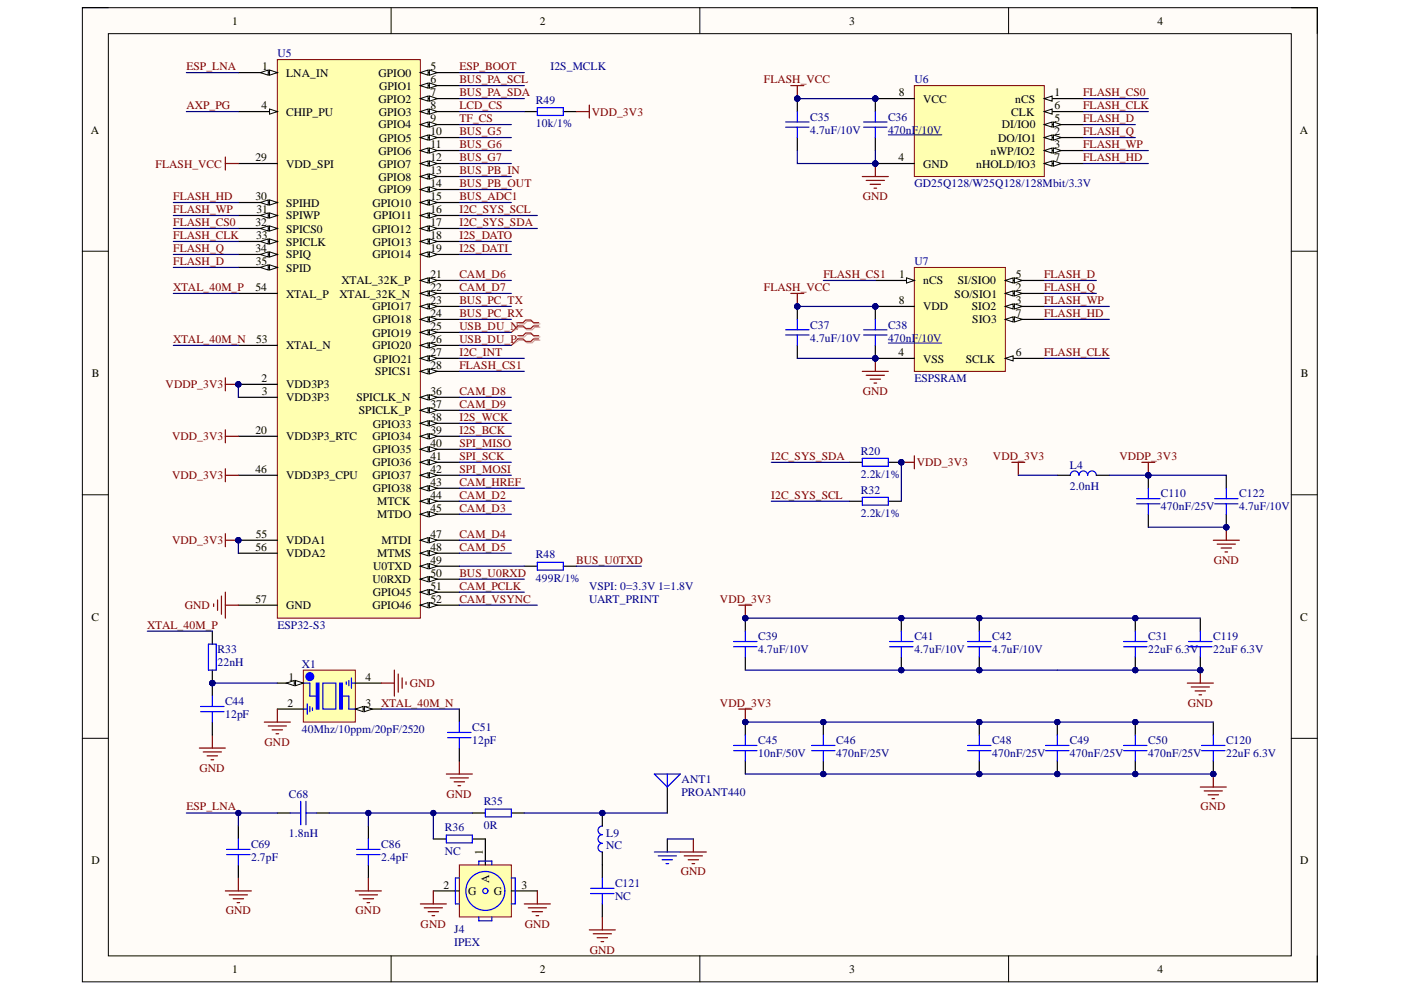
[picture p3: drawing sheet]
<svg xmlns="http://www.w3.org/2000/svg" width="297mm" height="210mm" viewBox="0 0 297 210" stroke-linecap="round" stroke-linejoin="round" font-family="sans-serif">
<defs><g id="words">
<g font-size="2.5">
<text x="49.2" y="5.2">1</text>
<text x="114.5" y="5.2">2</text>
<text x="180.1" y="5.2">3</text>
<text x="245.4" y="5.2">4</text>
<text x="55.6" y="14.9">1</text>
<text x="60.7" y="16.2">LNA_IN</text>
<text x="80.2" y="16.2">GPIO0</text>
<text x="91.3" y="14.9">5</text>
<text x="91.3" y="17.6">6</text>
<text x="55.4" y="23.2">4</text>
<text x="80.2" y="21.7">GPIO2</text>
<text x="80.4" y="19">GPIO1</text>
<text x="91.3" y="20.4">7</text>
<text x="91.3" y="23.2">8</text>
<text x="190.6" y="20.4">8</text>
<text x="195.7" y="21.7">VCC</text>
<text x="215.3" y="21.7">nCS</text>
<text x="223.6" y="20.4">1</text>
<text x="223.6" y="23.2">6</text>
<text x="19.3" y="28.3">A</text>
<text x="60.7" y="24.5">CHIP_PU</text>
<text x="80.2" y="27.2">GPIO4</text>
<text x="80.3" y="24.5">GPIO3</text>
<text x="91.3" y="25.9">9</text>
<text x="91.3" y="28.7">10</text>
<text x="212.4" y="27.2">DI/IO0</text>
<text x="214.4" y="24.5">CLK</text>
<text x="223.6" y="28.7">2</text>
<text x="223.6" y="25.9">5</text>
<text x="275.6" y="28.3">A</text>
<text x="54.2" y="34.2">29</text>
<text x="60.7" y="35.5">VDD_SPI</text>
<text x="80.2" y="32.8">GPIO6</text>
<text x="80.2" y="35.5">GPIO7</text>
<text x="80.3" y="30">GPIO5</text>
<text x="91.3" y="31.4">11</text>
<text x="91.3" y="34.2">12</text>
<text x="190.5" y="34.2">4</text>
<text x="195.7" y="35.5">GND</text>
<text x="207" y="35.5">nHOLD/IO3</text>
<text x="210" y="32.8">nWP/IO2</text>
<text x="211.6" y="30">DO/IO1</text>
<text x="223.6" y="31.4">3</text>
<text x="223.6" y="34.2">7</text>
<text x="80.2" y="38.3">GPIO8</text>
<text x="80.2" y="41">GPIO9</text>
<text x="91.3" y="36.9">13</text>
<text x="91.3" y="39.7">14</text>
<text x="54.2" y="42.5">30</text>
<text x="54.2" y="47.9">32</text>
<text x="54.4" y="45.2">31</text>
<text x="60.7" y="43.8">SPIHD</text>
<text x="60.7" y="46.5">SPIWP</text>
<text x="78.9" y="43.8">GPIO10</text>
<text x="79.2" y="46.5">GPIO11</text>
<text x="91.3" y="42.5">15</text>
<text x="91.3" y="45.2">16</text>
<text x="91.3" y="47.9">17</text>
<text x="54.2" y="53.4">34</text>
<text x="54.3" y="50.7">33</text>
<text x="60.7" y="49.3">SPICS0</text>
<text x="60.7" y="52.1">SPICLK</text>
<text x="78.9" y="49.3">GPIO12</text>
<text x="79" y="52.1">GPIO13</text>
<text x="91.3" y="50.7">18</text>
<text x="91.3" y="53.4">19</text>
<text x="54.2" y="56.1">35</text>
<text x="60.7" y="54.8">SPIQ</text>
<text x="60.7" y="57.6">SPID</text>
<text x="78.9" y="54.8">GPIO14</text>
<text x="91.3" y="58.9">21</text>
<text x="190.6" y="58.9">1</text>
<text x="215.4" y="58.9">5</text>
<text x="54.2" y="61.7">54</text>
<text x="60.7" y="63.1">XTAL_P</text>
<text x="72" y="63.1">XTAL_32K_N</text>
<text x="72.4" y="60.3">XTAL_32K_P</text>
<text x="78.9" y="65.8">GPIO17</text>
<text x="91.3" y="61.7">22</text>
<text x="91.3" y="64.4">23</text>
<text x="190.6" y="64.4">8</text>
<text x="195.7" y="60.3">nCS</text>
<text x="195.7" y="65.8">VDD</text>
<text x="202.4" y="63.1">SO/SIO1</text>
<text x="203.1" y="60.3">SI/SIO0</text>
<text x="206" y="65.8">SIO2</text>
<text x="215.4" y="61.7">2</text>
<text x="215.4" y="64.4">3</text>
<text x="78.9" y="71.4">GPIO19</text>
<text x="79" y="68.6">GPIO18</text>
<text x="91.3" y="67.2">24</text>
<text x="91.3" y="69.9">25</text>
<text x="206.1" y="68.6">SIO3</text>
<text x="215.4" y="67.2">7</text>
<text x="54.3" y="72.7">53</text>
<text x="60.7" y="74.1">XTAL_N</text>
<text x="78.9" y="74.1">GPIO20</text>
<text x="79.2" y="76.9">GPIO21</text>
<text x="91.3" y="72.7">26</text>
<text x="91.3" y="75.4">27</text>
<text x="190.5" y="75.4">4</text>
<text x="195.7" y="76.9">VSS</text>
<text x="204.8" y="76.9">SCLK</text>
<text x="215.4" y="75.4">6</text>
<text x="19.5" y="79.9">B</text>
<text x="55.4" y="81">2</text>
<text x="55.5" y="83.7">3</text>
<text x="60.7" y="82.4">VDD3P3</text>
<text x="79.5" y="79.6">SPICS1</text>
<text x="91.3" y="78.2">28</text>
<text x="91.3" y="83.7">36</text>
<text x="275.8" y="79.9">B</text>
<text x="60.7" y="85.1">VDD3P3</text>
<text x="75.6" y="85.1">SPICLK_N</text>
<text x="76.1" y="87.9">SPICLK_P</text>
<text x="91.3" y="86.5">37</text>
<text x="91.3" y="89.2">38</text>
<text x="54.2" y="92">20</text>
<text x="60.7" y="93.4">VDD3P3_RTC</text>
<text x="78.9" y="93.4">GPIO34</text>
<text x="79" y="90.6">GPIO33</text>
<text x="91.3" y="92">39</text>
<text x="91.3" y="94.7">40</text>
<text x="54.2" y="100.3">46</text>
<text x="60.7" y="101.6">VDD3P3_CPU</text>
<text x="78.9" y="98.8">GPIO36</text>
<text x="78.9" y="101.6">GPIO37</text>
<text x="79" y="96.1">GPIO35</text>
<text x="91.3" y="97.5">41</text>
<text x="91.3" y="100.3">42</text>
<text x="79" y="104.3">GPIO38</text>
<text x="80" y="107.1">MTCK</text>
<text x="91.3" y="103">43</text>
<text x="91.3" y="105.8">44</text>
<text x="54.2" y="114">55</text>
<text x="80" y="109.9">MTDO</text>
<text x="91.3" y="108.5">45</text>
<text x="91.3" y="114">47</text>
<text x="54.2" y="116.8">56</text>
<text x="60.7" y="115.4">VDDA1</text>
<text x="60.7" y="118.1">VDDA2</text>
<text x="80" y="118.1">MTMS</text>
<text x="80.9" y="115.4">MTDI</text>
<text x="91.3" y="116.8">48</text>
<text x="91.3" y="119.6">49</text>
<text x="78.9" y="123.6">U0RXD</text>
<text x="79.1" y="120.9">U0TXD</text>
<text x="91.3" y="122.3">50</text>
<text x="91.3" y="125.1">51</text>
<text x="19.4" y="131.6">C</text>
<text x="54.2" y="127.8">57</text>
<text x="60.7" y="129.2">GND</text>
<text x="78.9" y="129.2">GPIO46</text>
<text x="79" y="126.4">GPIO45</text>
<text x="91.3" y="127.8">52</text>
<text x="275.7" y="131.6">C</text>
<text x="60.9" y="149.8">2</text>
<text x="61.2" y="144.3">1</text>
<text x="77.5" y="149.8">3</text>
<text x="77.5" y="144.3">4</text>
<text x="19.4" y="183.2">D</text>
<text x="102.4" y="181.2" transform="rotate(-90 102.4 181.2)">1</text>
<text x="275.7" y="183.2">D</text>
<text x="94" y="188.4">2</text>
<text x="99.3" y="189.7">G</text>
<text x="103.7" y="187.1" transform="rotate(-90 103.7 187.1)">A</text>
<text x="104.7" y="189.7">G</text>
<text x="110.6" y="188.4">3</text>
<text x="49.2" y="206.3">1</text>
<text x="114.5" y="206.3">2</text>
<text x="180.1" y="206.3">3</text>
<text x="245.4" y="206.3">4</text>
</g>
<g font-size="2.5" fill="#800000">
<text x="39.5" y="14.9">ESP_LNA</text>
<text x="97.4" y="14.9">ESP_BOOT</text>
<text x="97.4" y="17.6">BUS_PA_SCL</text>
<text x="162" y="17.6">FLASH_VCC</text>
<text x="39.5" y="23.2">AXP_PG</text>
<text x="97.4" y="23.2">LCD_CS</text>
<text x="97.4" y="20.4">BUS_PA_SDA</text>
<text x="229.7" y="20.4">FLASH_CS0</text>
<text x="229.7" y="23.2">FLASH_CLK</text>
<text x="97.4" y="25.9">TF_CS</text>
<text x="97.4" y="28.7">BUS_G5</text>
<text x="125.5" y="24.5">VDD_3V3</text>
<text x="229.7" y="28.7">FLASH_Q</text>
<text x="229.7" y="25.9">FLASH_D</text>
<text x="33" y="35.5">FLASH_VCC</text>
<text x="97.4" y="31.4">BUS_G6</text>
<text x="97.4" y="34.2">BUS_G7</text>
<text x="229.7" y="31.4">FLASH_WP</text>
<text x="229.7" y="34.2">FLASH_HD</text>
<text x="97.4" y="36.9">BUS_PB_IN</text>
<text x="97.4" y="39.7">BUS_PB_OUT</text>
<text x="36.7" y="42.5">FLASH_HD</text>
<text x="36.7" y="45.2">FLASH_WP</text>
<text x="36.7" y="47.9">FLASH_CS0</text>
<text x="97.4" y="42.5">BUS_ADC1</text>
<text x="97.4" y="45.2">I2C_SYS_SCL</text>
<text x="97.4" y="47.9">I2C_SYS_SDA</text>
<text x="182.9" y="42.5">GND</text>
<text x="36.7" y="50.7">FLASH_CLK</text>
<text x="36.7" y="53.4">FLASH_Q</text>
<text x="97.4" y="50.7">I2S_DATO</text>
<text x="97.4" y="53.4">I2S_DATI</text>
<text x="36.7" y="56.1">FLASH_D</text>
<text x="97.4" y="58.9">CAM_D6</text>
<text x="174.6" y="58.9">FLASH_CS1</text>
<text x="221.4" y="58.9">FLASH_D</text>
<text x="36.7" y="61.7">XTAL_40M_P</text>
<text x="97.4" y="64.4">BUS_PC_TX</text>
<text x="97.4" y="61.7">CAM_D7</text>
<text x="162" y="61.7">FLASH_VCC</text>
<text x="221.4" y="61.7">FLASH_Q</text>
<text x="221.4" y="64.4">FLASH_WP</text>
<text x="97.4" y="67.2">BUS_PC_RX</text>
<text x="97.4" y="69.9">USB_DU_N</text>
<text x="221.4" y="67.2">FLASH_HD</text>
<text x="36.7" y="72.7">XTAL_40M_N</text>
<text x="97.4" y="72.7">USB_DU_P</text>
<text x="97.4" y="75.4">I2C_INT</text>
<text x="221.4" y="75.4">FLASH_CLK</text>
<text x="35.1" y="82.4">VDDP_3V3</text>
<text x="97.4" y="78.2">FLASH_CS1</text>
<text x="97.4" y="83.7">CAM_D8</text>
<text x="182.9" y="83.7">GND</text>
<text x="97.4" y="89.2">I2S_WCK</text>
<text x="97.4" y="86.5">CAM_D9</text>
<text x="36.5" y="93.4">VDD_3V3</text>
<text x="97.4" y="92">I2S_BCK</text>
<text x="97.4" y="94.7">SPI_MISO</text>
<text x="36.5" y="101.6">VDD_3V3</text>
<text x="97.4" y="100.3">SPI_MOSI</text>
<text x="97.4" y="97.5">SPI_SCK</text>
<text x="163.5" y="97.5">I2C_SYS_SDA</text>
<text x="194.4" y="98.8">VDD_3V3</text>
<text x="210.5" y="97.5">VDD_3V3</text>
<text x="237.4" y="97.5">VDDP_3V3</text>
<text x="97.4" y="103">CAM_HREF</text>
<text x="97.4" y="105.8">CAM_D2</text>
<text x="163.5" y="105.8">I2C_SYS_SCL</text>
<text x="97.4" y="108.5">CAM_D3</text>
<text x="97.4" y="114">CAM_D4</text>
<text x="36.5" y="115.4">VDD_3V3</text>
<text x="97.4" y="116.8">CAM_D5</text>
<text x="122.2" y="119.6">BUS_U0TXD</text>
<text x="257.3" y="119.6">GND</text>
<text x="97.4" y="122.3">BUS_U0RXD</text>
<text x="97.4" y="125.1">CAM_PCLK</text>
<text x="39.2" y="129.2">GND</text>
<text x="97.4" y="127.8">CAM_VSYNC</text>
<text x="152.6" y="127.8">VDD_3V3</text>
<text x="31.2" y="133.3">XTAL_40M_P</text>
<text x="80.8" y="149.8">XTAL_40M_N</text>
<text x="86.9" y="145.7">GND</text>
<text x="152.6" y="149.8">VDD_3V3</text>
<text x="251.8" y="149.8">GND</text>
<text x="56.1" y="158.1">GND</text>
<text x="42.3" y="163.6">GND</text>
<text x="39.5" y="171.8">ESP_LNA</text>
<text x="94.7" y="169.1">GND</text>
<text x="254.5" y="171.8">GND</text>
<text x="144.4" y="185.6">GND</text>
<text x="47.9" y="193.9">GND</text>
<text x="75.4" y="193.9">GND</text>
<text x="89.2" y="196.7">GND</text>
<text x="111.3" y="196.7">GND</text>
<text x="125.1" y="202.2">GND</text>
</g>
<g font-size="2.5" fill="#000080">
<text x="58.8" y="12.1">U5</text>
<text x="116.7" y="14.9">I2S_MCLK</text>
<text x="193.9" y="17.6">U6</text>
<text x="113.6" y="22">R49</text>
<text x="113.6" y="27">10k/1%</text>
<text x="171.8" y="25.6">C35</text>
<text x="171.8" y="28.3">4.7uF/10V</text>
<text x="188.3" y="25.6">C36</text>
<text x="188.3" y="28.3">470nF/10V</text>
<text x="193.9" y="39.7">GD25Q128/W25Q128/128Mbit/3.3V</text>
<text x="193.9" y="56.1">U7</text>
<text x="171.8" y="69.7">C37</text>
<text x="188.3" y="69.7">C38</text>
<text x="171.8" y="72.5">4.7uF/10V</text>
<text x="188.3" y="72.5">470nF/10V</text>
<text x="193.9" y="81">ESPSRAM</text>
<text x="182.5" y="96.4">R20</text>
<text x="182.5" y="101.4">2.2k/1%</text>
<text x="226.9" y="99.4">L4</text>
<text x="182.5" y="104.7">R32</text>
<text x="226.9" y="103.8">2.0nH</text>
<text x="246.2" y="105.4">C110</text>
<text x="262.7" y="105.4">C122</text>
<text x="182.5" y="109.6">2.2k/1%</text>
<text x="246.2" y="108.2">470nF/25V</text>
<text x="262.7" y="108.2">4.7uF/10V</text>
<text x="113.6" y="118.4">R48</text>
<text x="113.6" y="123.4">499R/1%</text>
<text x="124.9" y="125.1">VSPI: 0=3.3V 1=1.8V</text>
<text x="124.9" y="127.8">UART_PRINT</text>
<text x="58.8" y="133.3">ESP32-S3</text>
<text x="160.8" y="135.8">C39</text>
<text x="193.9" y="135.8">C41</text>
<text x="210.4" y="135.8">C42</text>
<text x="243.4" y="135.8">C31</text>
<text x="257.2" y="135.8">C119</text>
<text x="46.1" y="138.5">R33</text>
<text x="46.1" y="141.3">22nH</text>
<text x="64" y="141.5">X1</text>
<text x="160.8" y="138.5">4.7uF/10V</text>
<text x="193.9" y="138.5">4.7uF/10V</text>
<text x="210.4" y="138.5">4.7uF/10V</text>
<text x="243.4" y="138.5">22uF 6.3V</text>
<text x="257.2" y="138.5">22uF 6.3V</text>
<text x="47.7" y="149.6">C44</text>
<text x="47.7" y="152.3">12pF</text>
<text x="64" y="155.3">40Mhz/10ppm/20pF/2520</text>
<text x="100.1" y="155.1">C51</text>
<text x="100.1" y="157.8">12pF</text>
<text x="160.8" y="157.8">C45</text>
<text x="160.8" y="160.6">10nF/50V</text>
<text x="177.3" y="157.8">C46</text>
<text x="177.3" y="160.6">470nF/25V</text>
<text x="210.4" y="157.8">C48</text>
<text x="210.4" y="160.6">470nF/25V</text>
<text x="226.9" y="157.8">C49</text>
<text x="226.9" y="160.6">470nF/25V</text>
<text x="243.4" y="157.8">C50</text>
<text x="243.4" y="160.6">470nF/25V</text>
<text x="259.9" y="157.8">C120</text>
<text x="259.9" y="160.6">22uF 6.3V</text>
<text x="144.5" y="166.1">ANT1</text>
<text x="61.3" y="169.1">C68</text>
<text x="102.6" y="170.7">R35</text>
<text x="144.5" y="168.9">PROANT440</text>
<text x="53.2" y="179.8">C69</text>
<text x="61.3" y="177.4">1.8nH</text>
<text x="80.8" y="179.8">C86</text>
<text x="94.3" y="176.2">R36</text>
<text x="102.6" y="175.7">0R</text>
<text x="128.5" y="177.4">L9</text>
<text x="53.2" y="182.6">2.7pF</text>
<text x="80.8" y="182.6">2.4pF</text>
<text x="94.3" y="181.2">NC</text>
<text x="128.5" y="180.1">NC</text>
<text x="130.4" y="188.1">C121</text>
<text x="130.4" y="190.8">NC</text>
<text x="96.3" y="197.8">J4</text>
<text x="96.3" y="200.5">IPEX</text>
</g>
</g></defs>
<path d="M17.5 1.6h261.8v206.6h-261.8z" fill-rule="evenodd" fill="#fffcf8"/>
<path d="M17.5 1.6h261.8v206.6h-261.8z" fill="none" stroke="#000" stroke-width=".21"/>
<path d="M23 7.1h250.8v195.6h-250.8z" fill-rule="evenodd" fill="#fffcf8"/>
<g fill="none" stroke="#000" stroke-width=".21">
<path d="M17.5 1.6h5.5M23 7.1h250.8v195.6h-250.8zM82.9 1.6v5.5M148.4 1.6v5.5M213.8 1.6v5.5M273.8 1.6h5.5v5.5M17.5 53.3h5.5M273.8 53.3h5.5M17.5 104.9h5.5M273.8 104.9h5.5M17.5 156.5h5.5M273.8 156.5h5.5"/>
<path d="M82.9 202.7v5.5M148.4 202.7v5.5M213.8 202.7v5.5M279.3 202.7v5.5"/>
</g>
<circle cx="50.5" cy="81.5" r=".55" fill="#000080"/>
<circle cx="50.5" cy="81.5" r=".55" fill="none" stroke="#000080" stroke-width=".21"/>
<circle cx="50.5" cy="114.5" r=".55" fill="#000080"/>
<circle cx="50.5" cy="114.5" r=".55" fill="none" stroke="#000080" stroke-width=".21"/>
<path d="M58.8 12.6h30.3v118.5h-30.3z" fill-rule="evenodd" fill="#ffffb0"/>
<path d="M58.8 12.6h30.3v118.5h-30.3z" fill="none" stroke="#800000" stroke-width=".21"/>
<path d="M50.5 15.4h8.3" fill="none" stroke="#000" stroke-width=".25"/>
<path d="M57.1 14.8l1.7 .6-1.7 .5z" fill="#f8fcff"/>
<path d="M57.1 14.8l1.7 .6-1.7 .5z" fill="none" stroke="#000" stroke-width=".21"/>
<path d="M55.2 15.4l1.7-.6v1.1z" fill="#f8fcff"/>
<path d="M55.2 15.4l1.7-.6v1.1z" fill="none" stroke="#000" stroke-width=".21"/>
<path d="M50.5 81.5h8.3" fill="none" stroke="#000" stroke-width=".25"/>
<circle cx="50.5" cy="81.5" r=".55" fill="#000080"/>
<circle cx="50.5" cy="81.5" r=".55" fill="none" stroke="#000080" stroke-width=".21"/>
<path d="M50.5 23.7h8.3M50.5 84.2h8.3" fill="none" stroke="#000" stroke-width=".25"/>
<path d="M57.1 23.1l1.7 .6-1.7 .5z" fill="#f8fcff"/>
<path d="M57.1 23.1l1.7 .6-1.7 .5z" fill="none" stroke="#000" stroke-width=".21"/>
<path d="M89.1 15.4h8.3" fill="none" stroke="#000" stroke-width=".25"/>
<path d="M89.1 15.4l1.7-.6v1.1z" fill="#f8fcff"/>
<path d="M89.1 15.4l1.7-.6v1.1z" fill="none" stroke="#000" stroke-width=".21"/>
<path d="M91 14.8l1.7 .6-1.7 .5z" fill="#f8fcff"/>
<path d="M91 14.8l1.7 .6-1.7 .5z" fill="none" stroke="#000" stroke-width=".21"/>
<path d="M89.1 18.1h8.3" fill="none" stroke="#000" stroke-width=".25"/>
<path d="M89.1 18.1l1.7-.5v1.1z" fill="#f8fcff"/>
<path d="M89.1 18.1l1.7-.5v1.1z" fill="none" stroke="#000" stroke-width=".21"/>
<path d="M91 17.6l1.7 .5-1.7 .6z" fill="#f8fcff"/>
<path d="M91 17.6l1.7 .5-1.7 .6z" fill="none" stroke="#000" stroke-width=".21"/>
<path d="M89.1 20.9h8.3" fill="none" stroke="#000" stroke-width=".25"/>
<path d="M89.1 20.9l1.7-.6v1.2z" fill="#f8fcff"/>
<path d="M89.1 20.9l1.7-.6v1.2z" fill="none" stroke="#000" stroke-width=".21"/>
<path d="M91 20.3l1.7 .6-1.7 .6z" fill="#f8fcff"/>
<path d="M91 20.3l1.7 .6-1.7 .6z" fill="none" stroke="#000" stroke-width=".21"/>
<path d="M89.1 23.7h8.3" fill="none" stroke="#000" stroke-width=".25"/>
<path d="M89.1 23.7l1.7-.6v1.1z" fill="#f8fcff"/>
<path d="M89.1 23.7l1.7-.6v1.1z" fill="none" stroke="#000" stroke-width=".21"/>
<path d="M91 23.1l1.7 .6-1.7 .5z" fill="#f8fcff"/>
<path d="M91 23.1l1.7 .6-1.7 .5z" fill="none" stroke="#000" stroke-width=".21"/>
<path d="M89.1 26.4h8.3" fill="none" stroke="#000" stroke-width=".25"/>
<path d="M89.1 26.4l1.7-.5v1.1z" fill="#f8fcff"/>
<path d="M89.1 26.4l1.7-.5v1.1z" fill="none" stroke="#000" stroke-width=".21"/>
<path d="M91 25.9l1.7 .5-1.7 .6z" fill="#f8fcff"/>
<path d="M91 25.9l1.7 .5-1.7 .6z" fill="none" stroke="#000" stroke-width=".21"/>
<path d="M89.1 29.2h8.3" fill="none" stroke="#000" stroke-width=".25"/>
<path d="M89.1 29.2l1.7-.6v1.1z" fill="#f8fcff"/>
<path d="M89.1 29.2l1.7-.6v1.1z" fill="none" stroke="#000" stroke-width=".21"/>
<path d="M91 28.6l1.7 .6-1.7 .5z" fill="#f8fcff"/>
<path d="M91 28.6l1.7 .6-1.7 .5z" fill="none" stroke="#000" stroke-width=".21"/>
<path d="M89.1 31.9h8.3" fill="none" stroke="#000" stroke-width=".25"/>
<path d="M89.1 31.9l1.7-.5v1.1z" fill="#f8fcff"/>
<path d="M89.1 31.9l1.7-.5v1.1z" fill="none" stroke="#000" stroke-width=".21"/>
<path d="M91 31.4l1.7 .5-1.7 .6z" fill="#f8fcff"/>
<path d="M91 31.4l1.7 .5-1.7 .6z" fill="none" stroke="#000" stroke-width=".21"/>
<path d="M89.1 34.7h8.3" fill="none" stroke="#000" stroke-width=".25"/>
<path d="M89.1 34.7l1.7-.6v1.1z" fill="#f8fcff"/>
<path d="M89.1 34.7l1.7-.6v1.1z" fill="none" stroke="#000" stroke-width=".21"/>
<path d="M91 34.1l1.7 .6-1.7 .5z" fill="#f8fcff"/>
<path d="M91 34.1l1.7 .6-1.7 .5z" fill="none" stroke="#000" stroke-width=".21"/>
<path d="M89.1 37.4h8.3" fill="none" stroke="#000" stroke-width=".25"/>
<path d="M89.1 37.4l1.7-.5v1.1z" fill="#f8fcff"/>
<path d="M89.1 37.4l1.7-.5v1.1z" fill="none" stroke="#000" stroke-width=".21"/>
<path d="M91 36.9l1.7 .5-1.7 .6z" fill="#f8fcff"/>
<path d="M91 36.9l1.7 .5-1.7 .6z" fill="none" stroke="#000" stroke-width=".21"/>
<path d="M89.1 40.2h8.3" fill="none" stroke="#000" stroke-width=".25"/>
<path d="M89.1 40.2l1.7-.6v1.1z" fill="#f8fcff"/>
<path d="M89.1 40.2l1.7-.6v1.1z" fill="none" stroke="#000" stroke-width=".21"/>
<path d="M91 39.6l1.7 .6-1.7 .5z" fill="#f8fcff"/>
<path d="M91 39.6l1.7 .6-1.7 .5z" fill="none" stroke="#000" stroke-width=".21"/>
<path d="M89.1 42.9h8.3" fill="none" stroke="#000" stroke-width=".25"/>
<path d="M89.1 42.9l1.7-.5v1.1z" fill="#f8fcff"/>
<path d="M89.1 42.9l1.7-.5v1.1z" fill="none" stroke="#000" stroke-width=".21"/>
<path d="M91 42.4l1.7 .5-1.7 .6z" fill="#f8fcff"/>
<path d="M91 42.4l1.7 .5-1.7 .6z" fill="none" stroke="#000" stroke-width=".21"/>
<path d="M89.1 45.7h8.3" fill="none" stroke="#000" stroke-width=".25"/>
<path d="M89.1 45.7l1.7-.6v1.1z" fill="#f8fcff"/>
<path d="M89.1 45.7l1.7-.6v1.1z" fill="none" stroke="#000" stroke-width=".21"/>
<path d="M91 45.1l1.7 .6-1.7 .5z" fill="#f8fcff"/>
<path d="M91 45.1l1.7 .6-1.7 .5z" fill="none" stroke="#000" stroke-width=".21"/>
<path d="M89.1 48.4h8.3" fill="none" stroke="#000" stroke-width=".25"/>
<path d="M89.1 48.4l1.7-.5v1.1z" fill="#f8fcff"/>
<path d="M89.1 48.4l1.7-.5v1.1z" fill="none" stroke="#000" stroke-width=".21"/>
<path d="M91 47.9l1.7 .5-1.7 .6z" fill="#f8fcff"/>
<path d="M91 47.9l1.7 .5-1.7 .6z" fill="none" stroke="#000" stroke-width=".21"/>
<path d="M89.1 51.2h8.3" fill="none" stroke="#000" stroke-width=".25"/>
<path d="M89.1 51.2l1.7-.6v1.1z" fill="#f8fcff"/>
<path d="M89.1 51.2l1.7-.6v1.1z" fill="none" stroke="#000" stroke-width=".21"/>
<path d="M91 50.6l1.7 .6-1.7 .5z" fill="#f8fcff"/>
<path d="M91 50.6l1.7 .6-1.7 .5z" fill="none" stroke="#000" stroke-width=".21"/>
<path d="M89.1 53.9h8.3" fill="none" stroke="#000" stroke-width=".25"/>
<path d="M89.1 53.9l1.7-.5v1.1z" fill="#f8fcff"/>
<path d="M89.1 53.9l1.7-.5v1.1z" fill="none" stroke="#000" stroke-width=".21"/>
<path d="M91 53.4l1.7 .5-1.7 .6z" fill="#f8fcff"/>
<path d="M91 53.4l1.7 .5-1.7 .6z" fill="none" stroke="#000" stroke-width=".21"/>
<path d="M89.1 59.5h8.3M50.5 92.5h8.3" fill="none" stroke="#000" stroke-width=".25"/>
<path d="M89.1 59.5l1.7-.6v1.1z" fill="#f8fcff"/>
<path d="M89.1 59.5l1.7-.6v1.1z" fill="none" stroke="#000" stroke-width=".21"/>
<path d="M91 58.9l1.7 .6-1.7 .5z" fill="#f8fcff"/>
<path d="M91 58.9l1.7 .6-1.7 .5z" fill="none" stroke="#000" stroke-width=".21"/>
<path d="M89.1 62.2h8.3" fill="none" stroke="#000" stroke-width=".25"/>
<path d="M89.1 62.2l1.7-.5v1.1z" fill="#f8fcff"/>
<path d="M89.1 62.2l1.7-.5v1.1z" fill="none" stroke="#000" stroke-width=".21"/>
<path d="M91 61.7l1.7 .5-1.7 .6z" fill="#f8fcff"/>
<path d="M91 61.7l1.7 .5-1.7 .6z" fill="none" stroke="#000" stroke-width=".21"/>
<path d="M89.1 65h8.3" fill="none" stroke="#000" stroke-width=".25"/>
<path d="M89.1 65l1.7-.6v1.1z" fill="#f8fcff"/>
<path d="M89.1 65l1.7-.6v1.1z" fill="none" stroke="#000" stroke-width=".21"/>
<path d="M91 64.4l1.7 .6-1.7 .5z" fill="#f8fcff"/>
<path d="M91 64.4l1.7 .6-1.7 .5z" fill="none" stroke="#000" stroke-width=".21"/>
<path d="M89.1 67.7h8.3" fill="none" stroke="#000" stroke-width=".25"/>
<path d="M89.1 67.7l1.7-.5v1.1z" fill="#f8fcff"/>
<path d="M89.1 67.7l1.7-.5v1.1z" fill="none" stroke="#000" stroke-width=".21"/>
<path d="M91 67.2l1.7 .5-1.7 .6z" fill="#f8fcff"/>
<path d="M91 67.2l1.7 .5-1.7 .6z" fill="none" stroke="#000" stroke-width=".21"/>
<path d="M89.1 70.5h8.3" fill="none" stroke="#000" stroke-width=".25"/>
<path d="M89.1 70.5l1.7-.6v1.1z" fill="#f8fcff"/>
<path d="M89.1 70.5l1.7-.6v1.1z" fill="none" stroke="#000" stroke-width=".21"/>
<path d="M91 69.9l1.7 .6-1.7 .5z" fill="#f8fcff"/>
<path d="M91 69.9l1.7 .6-1.7 .5z" fill="none" stroke="#000" stroke-width=".21"/>
<path d="M89.1 73.2h8.3" fill="none" stroke="#000" stroke-width=".25"/>
<path d="M89.1 73.2l1.7-.5v1.1z" fill="#f8fcff"/>
<path d="M89.1 73.2l1.7-.5v1.1z" fill="none" stroke="#000" stroke-width=".21"/>
<path d="M91 72.7l1.7 .5-1.7 .6z" fill="#f8fcff"/>
<path d="M91 72.7l1.7 .5-1.7 .6z" fill="none" stroke="#000" stroke-width=".21"/>
<path d="M89.1 76h8.3" fill="none" stroke="#000" stroke-width=".25"/>
<path d="M89.1 76l1.7-.6v1.1z" fill="#f8fcff"/>
<path d="M89.1 76l1.7-.6v1.1z" fill="none" stroke="#000" stroke-width=".21"/>
<path d="M91 75.4l1.7 .6-1.7 .5z" fill="#f8fcff"/>
<path d="M91 75.4l1.7 .6-1.7 .5z" fill="none" stroke="#000" stroke-width=".21"/>
<path d="M89.1 78.7h8.3" fill="none" stroke="#000" stroke-width=".25"/>
<path d="M89.1 78.7l1.7-.5v1.1z" fill="#f8fcff"/>
<path d="M89.1 78.7l1.7-.5v1.1z" fill="none" stroke="#000" stroke-width=".21"/>
<path d="M91 78.2l1.7 .5-1.7 .6z" fill="#f8fcff"/>
<path d="M91 78.2l1.7 .5-1.7 .6z" fill="none" stroke="#000" stroke-width=".21"/>
<path d="M50.5 34.7h8.3M50.5 42.9h8.3" fill="none" stroke="#000" stroke-width=".25"/>
<path d="M57.1 42.4l1.7 .5-1.7 .6z" fill="#f8fcff"/>
<path d="M57.1 42.4l1.7 .5-1.7 .6z" fill="none" stroke="#000" stroke-width=".21"/>
<path d="M55.2 42.9l1.7-.5v1.1z" fill="#f8fcff"/>
<path d="M55.2 42.9l1.7-.5v1.1z" fill="none" stroke="#000" stroke-width=".21"/>
<path d="M50.5 45.7h8.3" fill="none" stroke="#000" stroke-width=".25"/>
<path d="M57.1 45.1l1.7 .6-1.7 .5z" fill="#f8fcff"/>
<path d="M57.1 45.1l1.7 .6-1.7 .5z" fill="none" stroke="#000" stroke-width=".21"/>
<path d="M55.2 45.7l1.7-.6v1.1z" fill="#f8fcff"/>
<path d="M55.2 45.7l1.7-.6v1.1z" fill="none" stroke="#000" stroke-width=".21"/>
<path d="M50.5 48.4h8.3" fill="none" stroke="#000" stroke-width=".25"/>
<path d="M57.1 47.9l1.7 .5-1.7 .6z" fill="#f8fcff"/>
<path d="M57.1 47.9l1.7 .5-1.7 .6z" fill="none" stroke="#000" stroke-width=".21"/>
<path d="M55.2 48.4l1.7-.5v1.1z" fill="#f8fcff"/>
<path d="M55.2 48.4l1.7-.5v1.1z" fill="none" stroke="#000" stroke-width=".21"/>
<path d="M50.5 51.2h8.3" fill="none" stroke="#000" stroke-width=".25"/>
<path d="M57.1 50.6l1.7 .6-1.7 .5z" fill="#f8fcff"/>
<path d="M57.1 50.6l1.7 .6-1.7 .5z" fill="none" stroke="#000" stroke-width=".21"/>
<path d="M55.2 51.2l1.7-.6v1.1z" fill="#f8fcff"/>
<path d="M55.2 51.2l1.7-.6v1.1z" fill="none" stroke="#000" stroke-width=".21"/>
<path d="M50.5 53.9h8.3" fill="none" stroke="#000" stroke-width=".25"/>
<path d="M57.1 53.4l1.7 .5-1.7 .6z" fill="#f8fcff"/>
<path d="M57.1 53.4l1.7 .5-1.7 .6z" fill="none" stroke="#000" stroke-width=".21"/>
<path d="M55.2 53.9l1.7-.5v1.1z" fill="#f8fcff"/>
<path d="M55.2 53.9l1.7-.5v1.1z" fill="none" stroke="#000" stroke-width=".21"/>
<path d="M50.5 56.7h8.3" fill="none" stroke="#000" stroke-width=".25"/>
<path d="M57.1 56.2l1.7 .5-1.7 .6z" fill="#f8fcff"/>
<path d="M57.1 56.2l1.7 .5-1.7 .6z" fill="none" stroke="#000" stroke-width=".21"/>
<path d="M55.2 56.7l1.7-.5v1.1z" fill="#f8fcff"/>
<path d="M55.2 56.7l1.7-.5v1.1z" fill="none" stroke="#000" stroke-width=".21"/>
<path d="M89.1 84.2h8.3" fill="none" stroke="#000" stroke-width=".25"/>
<path d="M89.1 84.2l1.7-.5v1.1z" fill="#f8fcff"/>
<path d="M89.1 84.2l1.7-.5v1.1z" fill="none" stroke="#000" stroke-width=".21"/>
<path d="M91 83.7l1.7 .5-1.7 .6z" fill="#f8fcff"/>
<path d="M91 83.7l1.7 .5-1.7 .6z" fill="none" stroke="#000" stroke-width=".21"/>
<path d="M89.1 87h8.3" fill="none" stroke="#000" stroke-width=".25"/>
<path d="M89.1 87l1.7-.6v1.1z" fill="#f8fcff"/>
<path d="M89.1 87l1.7-.6v1.1z" fill="none" stroke="#000" stroke-width=".21"/>
<path d="M91 86.4l1.7 .6-1.7 .5z" fill="#f8fcff"/>
<path d="M91 86.4l1.7 .6-1.7 .5z" fill="none" stroke="#000" stroke-width=".21"/>
<path d="M89.1 89.8h8.3" fill="none" stroke="#000" stroke-width=".25"/>
<path d="M89.1 89.8l1.7-.6v1.1z" fill="#f8fcff"/>
<path d="M89.1 89.8l1.7-.6v1.1z" fill="none" stroke="#000" stroke-width=".21"/>
<path d="M91 89.2l1.7 .6-1.7 .5z" fill="#f8fcff"/>
<path d="M91 89.2l1.7 .6-1.7 .5z" fill="none" stroke="#000" stroke-width=".21"/>
<path d="M89.1 92.5h8.3" fill="none" stroke="#000" stroke-width=".25"/>
<path d="M89.1 92.5l1.7-.5v1.1z" fill="#f8fcff"/>
<path d="M89.1 92.5l1.7-.5v1.1z" fill="none" stroke="#000" stroke-width=".21"/>
<path d="M91 92l1.7 .5-1.7 .6z" fill="#f8fcff"/>
<path d="M91 92l1.7 .5-1.7 .6z" fill="none" stroke="#000" stroke-width=".21"/>
<path d="M89.1 95.3h8.3" fill="none" stroke="#000" stroke-width=".25"/>
<path d="M89.1 95.3l1.7-.6v1.1z" fill="#f8fcff"/>
<path d="M89.1 95.3l1.7-.6v1.1z" fill="none" stroke="#000" stroke-width=".21"/>
<path d="M91 94.7l1.7 .6-1.7 .5z" fill="#f8fcff"/>
<path d="M91 94.7l1.7 .6-1.7 .5z" fill="none" stroke="#000" stroke-width=".21"/>
<path d="M89.1 98h8.3" fill="none" stroke="#000" stroke-width=".25"/>
<path d="M89.1 98l1.7-.5v1.1z" fill="#f8fcff"/>
<path d="M89.1 98l1.7-.5v1.1z" fill="none" stroke="#000" stroke-width=".21"/>
<path d="M91 97.5l1.7 .5-1.7 .6z" fill="#f8fcff"/>
<path d="M91 97.5l1.7 .5-1.7 .6z" fill="none" stroke="#000" stroke-width=".21"/>
<path d="M89.1 100.8h8.3" fill="none" stroke="#000" stroke-width=".25"/>
<path d="M89.1 100.8l1.7-.6v1.1z" fill="#f8fcff"/>
<path d="M89.1 100.8l1.7-.6v1.1z" fill="none" stroke="#000" stroke-width=".21"/>
<path d="M91 100.2l1.7 .6-1.7 .5z" fill="#f8fcff"/>
<path d="M91 100.2l1.7 .6-1.7 .5z" fill="none" stroke="#000" stroke-width=".21"/>
<path d="M89.1 103.5h8.3" fill="none" stroke="#000" stroke-width=".25"/>
<path d="M89.1 103.5l1.7-.5v1.1z" fill="#f8fcff"/>
<path d="M89.1 103.5l1.7-.5v1.1z" fill="none" stroke="#000" stroke-width=".21"/>
<path d="M91 103l1.7 .5-1.7 .6z" fill="#f8fcff"/>
<path d="M91 103l1.7 .5-1.7 .6z" fill="none" stroke="#000" stroke-width=".21"/>
<path d="M89.1 106.3h8.3" fill="none" stroke="#000" stroke-width=".25"/>
<path d="M89.1 106.3l1.7-.6v1.1z" fill="#f8fcff"/>
<path d="M89.1 106.3l1.7-.6v1.1z" fill="none" stroke="#000" stroke-width=".21"/>
<path d="M91 105.7l1.7 .6-1.7 .5z" fill="#f8fcff"/>
<path d="M91 105.7l1.7 .6-1.7 .5z" fill="none" stroke="#000" stroke-width=".21"/>
<path d="M89.1 109h8.3" fill="none" stroke="#000" stroke-width=".25"/>
<path d="M89.1 109l1.7-.5v1.1z" fill="#f8fcff"/>
<path d="M89.1 109l1.7-.5v1.1z" fill="none" stroke="#000" stroke-width=".21"/>
<path d="M91 108.5l1.7 .5-1.7 .6z" fill="#f8fcff"/>
<path d="M91 108.5l1.7 .5-1.7 .6z" fill="none" stroke="#000" stroke-width=".21"/>
<path d="M50.5 100.8h8.3M89.1 114.5h8.3" fill="none" stroke="#000" stroke-width=".25"/>
<path d="M89.1 114.5l1.7-.5v1.1z" fill="#f8fcff"/>
<path d="M89.1 114.5l1.7-.5v1.1z" fill="none" stroke="#000" stroke-width=".21"/>
<path d="M91 114l1.7 .5-1.7 .6z" fill="#f8fcff"/>
<path d="M91 114l1.7 .5-1.7 .6z" fill="none" stroke="#000" stroke-width=".21"/>
<path d="M89.1 117.3h8.3" fill="none" stroke="#000" stroke-width=".25"/>
<path d="M89.1 117.3l1.7-.6v1.1z" fill="#f8fcff"/>
<path d="M89.1 117.3l1.7-.6v1.1z" fill="none" stroke="#000" stroke-width=".21"/>
<path d="M91 116.7l1.7 .6-1.7 .5z" fill="#f8fcff"/>
<path d="M91 116.7l1.7 .6-1.7 .5z" fill="none" stroke="#000" stroke-width=".21"/>
<path d="M89.1 120h8.3" fill="none" stroke="#000" stroke-width=".25"/>
<path d="M89.1 120l1.7-.5v1.1z" fill="#f8fcff"/>
<path d="M89.1 120l1.7-.5v1.1z" fill="none" stroke="#000" stroke-width=".21"/>
<path d="M91 119.5l1.7 .5-1.7 .6z" fill="#f8fcff"/>
<path d="M91 119.5l1.7 .5-1.7 .6z" fill="none" stroke="#000" stroke-width=".21"/>
<path d="M89.1 122.8h8.3" fill="none" stroke="#000" stroke-width=".25"/>
<path d="M89.1 122.8l1.7-.5v1.1z" fill="#f8fcff"/>
<path d="M89.1 122.8l1.7-.5v1.1z" fill="none" stroke="#000" stroke-width=".21"/>
<path d="M91 122.3l1.7 .5-1.7 .6z" fill="#f8fcff"/>
<path d="M91 122.3l1.7 .5-1.7 .6z" fill="none" stroke="#000" stroke-width=".21"/>
<path d="M89.1 125.6h8.3" fill="none" stroke="#000" stroke-width=".25"/>
<path d="M89.1 125.6l1.7-.6v1.1z" fill="#f8fcff"/>
<path d="M89.1 125.6l1.7-.6v1.1z" fill="none" stroke="#000" stroke-width=".21"/>
<path d="M91 125l1.7 .6-1.7 .5z" fill="#f8fcff"/>
<path d="M91 125l1.7 .6-1.7 .5z" fill="none" stroke="#000" stroke-width=".21"/>
<path d="M89.1 128.3h8.3" fill="none" stroke="#000" stroke-width=".25"/>
<path d="M89.1 128.3l1.7-.5v1.1z" fill="#f8fcff"/>
<path d="M89.1 128.3l1.7-.5v1.1z" fill="none" stroke="#000" stroke-width=".21"/>
<path d="M91 127.8l1.7 .5-1.7 .6z" fill="#f8fcff"/>
<path d="M91 127.8l1.7 .5-1.7 .6z" fill="none" stroke="#000" stroke-width=".21"/>
<path d="M50.5 73.2h8.3M50.5 62.2h8.3M50.5 114.5h8.3" fill="none" stroke="#000" stroke-width=".25"/>
<circle cx="50.5" cy="114.5" r=".55" fill="#000080"/>
<circle cx="50.5" cy="114.5" r=".55" fill="none" stroke="#000080" stroke-width=".21"/>
<path d="M50.5 117.3h8.3M50.5 128.3h8.3" fill="none" stroke="#000" stroke-width=".25"/>
<path d="M47.8 33.3v2.8M47.8 34.7h2.7M47.8 80.1v2.8M47.8 81.5h2.7" fill="none" stroke="#800000" stroke-width=".25"/>
<circle cx="50.5" cy="81.5" r=".55" fill="#000080"/>
<circle cx="50.5" cy="81.5" r=".55" fill="none" stroke="#000080" stroke-width=".21"/>
<path d="M47.8 91.1v2.8M47.8 99.4v2.7M47.8 92.5h2.7M47.8 113.2v2.7M47.8 100.8h2.7M47.8 114.5h2.7" fill="none" stroke="#800000" stroke-width=".25"/>
<circle cx="50.5" cy="114.5" r=".55" fill="#000080"/>
<circle cx="50.5" cy="114.5" r=".55" fill="none" stroke="#000080" stroke-width=".21"/>
<path d="M64.3 142.1h11v11h-11z" fill-rule="evenodd" fill="#ffffb0"/>
<path d="M64.3 142.1h11v11h-11z" fill="none" stroke="#800000" stroke-width=".21"/>
<circle cx="65.7" cy="143.5" r=".83" fill="#00f"/>
<g fill="none" stroke="#00f" stroke-width=".25">
<path d="M65.7 147.6h1.4M72.6 147.6h1.4"/>
<circle cx="65.7" cy="143.5" r=".83"/>
</g>
<path d="M68.5 144.8h2.7v5.5h-2.7z" fill-rule="evenodd" fill="#ffffb0"/>
<path d="M64.3 144.8h1.4v2.8M68.5 144.8h2.7v5.5h-2.7zM74 147.6v2.7h1.3" fill="none" stroke="#00f" stroke-width=".25"/>
<path d="M67.1 144.8h.5v5.5h-.5z" fill-rule="evenodd" fill="#00f"/>
<path d="M67.1 144.8h.5v5.5h-.5z" fill="none" stroke="#00f" stroke-width=".25"/>
<path d="M72 144.8h.6v5.5h-.6z" fill-rule="evenodd" fill="#00f"/>
<path d="M64.3 150.3h.8M65.1 149.2v2.2M65.7 149.8v1.1M66.2 150.1v.5M72 144.8h.6v5.5h-.6zM73.4 144.6v.5M74 144.3v1.1M74.5 143.7v2.2M74.5 144.8h.8" fill="none" stroke="#00f" stroke-width=".25"/>
<path d="M58.8 144.8h5.5" fill="none" stroke="#000" stroke-width=".25"/>
<path d="M62.7 144.3l1.6 .5-1.6 .6z" fill="#f8fcff"/>
<path d="M62.7 144.3l1.6 .5-1.6 .6z" fill="none" stroke="#000" stroke-width=".21"/>
<path d="M60.7 144.8l1.7-.5v1.1z" fill="#f8fcff"/>
<path d="M60.7 144.8l1.7-.5v1.1z" fill="none" stroke="#000" stroke-width=".21"/>
<path d="M58.8 150.3h5.5M75.3 150.3h5.6" fill="none" stroke="#000" stroke-width=".25"/>
<path d="M75.3 150.3l1.7-.5v1.1z" fill="#f8fcff"/>
<path d="M75.3 150.3l1.7-.5v1.1z" fill="none" stroke="#000" stroke-width=".21"/>
<path d="M77.3 149.8l1.6 .5-1.6 .6z" fill="#f8fcff"/>
<path d="M77.3 149.8l1.6 .5-1.6 .6z" fill="none" stroke="#000" stroke-width=".21"/>
<path d="M75.3 144.8h5.6" fill="none" stroke="#000" stroke-width=".25"/>
<g fill="none" stroke="#800000" stroke-width=".25">
<path d="M42.3 158.6h5.5M43.1 159.4h3.9M45 155.9v2.7M56 153.1h5.6M56.9 153.9h3.8M57.7 154.7h2.2M58.5 155.6h.6M58.8 150.3v2.8M80.9 144.8h2.7M83.6 142.1v5.5M84.4 142.9v3.9M85.3 143.7v2.2"/>
<path d="M86.1 144.6v.5M43.9 160.3h2.2M44.7 161.1h.6M94.6 164.1h5.5M95.5 164.9h3.8M96.3 165.8h2.2M97.1 166.6h.6M97.4 161.4v2.7"/>
</g>
<circle cx="45" cy="144.8" r=".55" fill="#000080"/>
<circle cx="45" cy="144.8" r=".55" fill="none" stroke="#000080" stroke-width=".21"/>
<path d="M45 144.8v2.8M45 153.1v2.8" fill="none" stroke="#000" stroke-width=".25"/>
<circle cx="45" cy="144.8" r=".55" fill="#000080"/>
<circle cx="45" cy="144.8" r=".55" fill="none" stroke="#000080" stroke-width=".21"/>
<path d="M42.5 149.8h5M42.5 150.9h5M45 147.6v2.2M45 150.9v2.2M94.9 155.3h5M94.9 156.4h5M97.4 153.1v2.2M97.4 156.4v2.2" fill="none" stroke="#00f" stroke-width=".25"/>
<path d="M97.4 150.3v2.8M97.4 158.6v2.8" fill="none" stroke="#000" stroke-width=".25"/>
<path d="M182.8 37.4h5.5M183.7 38.3h3.8M184.5 39.1h2.2M185.3 39.9h.6M185.6 34.7v2.7" fill="none" stroke="#800000" stroke-width=".25"/>
<circle cx="185.6" cy="34.7" r=".55" fill="#000080"/>
<circle cx="185.6" cy="34.7" r=".55" fill="none" stroke="#000080" stroke-width=".21"/>
<circle cx="185.6" cy="34.7" r=".55" fill="#000080"/>
<circle cx="185.6" cy="34.7" r=".55" fill="none" stroke="#000080" stroke-width=".21"/>
<circle cx="185.6" cy="20.9" r=".55" fill="#000080"/>
<circle cx="185.6" cy="20.9" r=".55" fill="none" stroke="#000080" stroke-width=".21"/>
<path d="M193.9 18.2h27.5v19.2h-27.5z" fill-rule="evenodd" fill="#ffffb0"/>
<path d="M193.9 18.2h27.5v19.2h-27.5z" fill="none" stroke="#800000" stroke-width=".21"/>
<path d="M221.4 20.9h8.3" fill="none" stroke="#000" stroke-width=".25"/>
<path d="M221.4 20.9l1.7-.6v1.2z" fill="#f8fcff"/>
<path d="M221.4 20.9l1.7-.6v1.2z" fill="none" stroke="#000" stroke-width=".21"/>
<path d="M221.4 29.2h8.3" fill="none" stroke="#000" stroke-width=".25"/>
<path d="M221.4 29.2l1.7-.6v1.1z" fill="#f8fcff"/>
<path d="M221.4 29.2l1.7-.6v1.1z" fill="none" stroke="#000" stroke-width=".21"/>
<path d="M223.3 28.6l1.7 .6-1.7 .5z" fill="#f8fcff"/>
<path d="M223.3 28.6l1.7 .6-1.7 .5z" fill="none" stroke="#000" stroke-width=".21"/>
<path d="M221.4 31.9h8.3" fill="none" stroke="#000" stroke-width=".25"/>
<path d="M221.4 31.9l1.7-.5v1.1z" fill="#f8fcff"/>
<path d="M221.4 31.9l1.7-.5v1.1z" fill="none" stroke="#000" stroke-width=".21"/>
<path d="M223.3 31.4l1.7 .5-1.7 .6z" fill="#f8fcff"/>
<path d="M223.3 31.4l1.7 .5-1.7 .6z" fill="none" stroke="#000" stroke-width=".21"/>
<path d="M185.6 34.7h8.3" fill="none" stroke="#000" stroke-width=".25"/>
<circle cx="185.6" cy="34.7" r=".55" fill="#000080"/>
<circle cx="185.6" cy="34.7" r=".55" fill="none" stroke="#000080" stroke-width=".21"/>
<path d="M221.4 26.4h8.3" fill="none" stroke="#000" stroke-width=".25"/>
<path d="M221.4 26.4l1.7-.5v1.1z" fill="#f8fcff"/>
<path d="M221.4 26.4l1.7-.5v1.1z" fill="none" stroke="#000" stroke-width=".21"/>
<path d="M223.3 25.9l1.7 .5-1.7 .6z" fill="#f8fcff"/>
<path d="M223.3 25.9l1.7 .5-1.7 .6z" fill="none" stroke="#000" stroke-width=".21"/>
<path d="M221.4 23.7h8.3" fill="none" stroke="#000" stroke-width=".25"/>
<path d="M221.4 23.7l1.7-.6v1.1z" fill="#f8fcff"/>
<path d="M221.4 23.7l1.7-.6v1.1z" fill="none" stroke="#000" stroke-width=".21"/>
<path d="M221.4 34.7h8.3" fill="none" stroke="#000" stroke-width=".25"/>
<path d="M221.4 34.7l1.7-.6v1.1z" fill="#f8fcff"/>
<path d="M221.4 34.7l1.7-.6v1.1z" fill="none" stroke="#000" stroke-width=".21"/>
<path d="M223.3 34.1l1.7 .6-1.7 .5z" fill="#f8fcff"/>
<path d="M223.3 34.1l1.7 .6-1.7 .5z" fill="none" stroke="#000" stroke-width=".21"/>
<path d="M185.6 20.9h8.3" fill="none" stroke="#000" stroke-width=".25"/>
<circle cx="185.6" cy="20.9" r=".55" fill="#000080"/>
<circle cx="185.6" cy="20.9" r=".55" fill="none" stroke="#000080" stroke-width=".21"/>
<circle cx="185.6" cy="20.9" r=".55" fill="#000080"/>
<circle cx="185.6" cy="20.9" r=".55" fill="none" stroke="#000080" stroke-width=".21"/>
<path d="M185.6 20.9v2.8M185.6 29.2v2.7" fill="none" stroke="#000" stroke-width=".25"/>
<circle cx="185.6" cy="20.9" r=".55" fill="#000080"/>
<g fill="none" stroke="#000080" stroke-width=".21">
<path d="M188.3 28.6h11.4"/>
<circle cx="185.6" cy="20.9" r=".55"/>
</g>
<path d="M183.1 25.9h5M183.1 27h5M185.6 23.7v2.2M185.6 27v2.2" fill="none" stroke="#00f" stroke-width=".25"/>
<path d="M167.7 18.1h2.7M169 18.1v2.8" fill="none" stroke="#800000" stroke-width=".25"/>
<circle cx="169" cy="20.9" r=".55" fill="#000080"/>
<circle cx="169" cy="20.9" r=".55" fill="none" stroke="#000080" stroke-width=".21"/>
<circle cx="169" cy="20.9" r=".55" fill="#000080"/>
<circle cx="169" cy="20.9" r=".55" fill="none" stroke="#000080" stroke-width=".21"/>
<path d="M169 20.9v2.8M169 29.2v2.7" fill="none" stroke="#000" stroke-width=".25"/>
<circle cx="169" cy="20.9" r=".55" fill="#000080"/>
<circle cx="169" cy="20.9" r=".55" fill="none" stroke="#000080" stroke-width=".21"/>
<path d="M166.6 25.9h4.9M166.6 27h4.9M169 23.7v2.2M169 27v2.2" fill="none" stroke="#00f" stroke-width=".25"/>
<circle cx="174.6" cy="164.1" r=".55" fill="#000080"/>
<circle cx="174.6" cy="164.1" r=".55" fill="none" stroke="#000080" stroke-width=".21"/>
<circle cx="174.6" cy="153.1" r=".55" fill="#000080"/>
<circle cx="174.6" cy="153.1" r=".55" fill="none" stroke="#000080" stroke-width=".21"/>
<path d="M174.6 161.4v2.7" fill="none" stroke="#000" stroke-width=".25"/>
<circle cx="174.6" cy="164.1" r=".55" fill="#000080"/>
<circle cx="174.6" cy="164.1" r=".55" fill="none" stroke="#000080" stroke-width=".21"/>
<path d="M174.6 153.1v2.8" fill="none" stroke="#000" stroke-width=".25"/>
<circle cx="174.6" cy="153.1" r=".55" fill="#000080"/>
<circle cx="174.6" cy="153.1" r=".55" fill="none" stroke="#000080" stroke-width=".21"/>
<path d="M172.1 158.1h4.9M172.1 159.2h4.9M174.6 155.9v2.2M174.6 159.2v2.2" fill="none" stroke="#00f" stroke-width=".25"/>
<circle cx="207.6" cy="164.1" r=".55" fill="#000080"/>
<circle cx="207.6" cy="164.1" r=".55" fill="none" stroke="#000080" stroke-width=".21"/>
<circle cx="207.6" cy="153.1" r=".55" fill="#000080"/>
<circle cx="207.6" cy="153.1" r=".55" fill="none" stroke="#000080" stroke-width=".21"/>
<path d="M207.6 161.4v2.7" fill="none" stroke="#000" stroke-width=".25"/>
<circle cx="207.6" cy="164.1" r=".55" fill="#000080"/>
<circle cx="207.6" cy="164.1" r=".55" fill="none" stroke="#000080" stroke-width=".21"/>
<path d="M207.6 153.1v2.8" fill="none" stroke="#000" stroke-width=".25"/>
<circle cx="207.6" cy="153.1" r=".55" fill="#000080"/>
<circle cx="207.6" cy="153.1" r=".55" fill="none" stroke="#000080" stroke-width=".21"/>
<path d="M205.2 158.1h4.9M205.2 159.2h4.9M207.6 155.9v2.2M207.6 159.2v2.2" fill="none" stroke="#00f" stroke-width=".25"/>
<circle cx="224.2" cy="164.1" r=".55" fill="#000080"/>
<circle cx="224.2" cy="164.1" r=".55" fill="none" stroke="#000080" stroke-width=".21"/>
<circle cx="224.2" cy="153.1" r=".55" fill="#000080"/>
<circle cx="224.2" cy="153.1" r=".55" fill="none" stroke="#000080" stroke-width=".21"/>
<path d="M224.2 161.4v2.7" fill="none" stroke="#000" stroke-width=".25"/>
<circle cx="224.2" cy="164.1" r=".55" fill="#000080"/>
<circle cx="224.2" cy="164.1" r=".55" fill="none" stroke="#000080" stroke-width=".21"/>
<path d="M224.2 153.1v2.8" fill="none" stroke="#000" stroke-width=".25"/>
<circle cx="224.2" cy="153.1" r=".55" fill="#000080"/>
<circle cx="224.2" cy="153.1" r=".55" fill="none" stroke="#000080" stroke-width=".21"/>
<path d="M221.7 158.1h4.9M221.7 159.2h4.9M224.2 155.9v2.2M224.2 159.2v2.2" fill="none" stroke="#00f" stroke-width=".25"/>
<circle cx="240.7" cy="164.1" r=".55" fill="#000080"/>
<circle cx="240.7" cy="164.1" r=".55" fill="none" stroke="#000080" stroke-width=".21"/>
<circle cx="240.7" cy="153.1" r=".55" fill="#000080"/>
<circle cx="240.7" cy="153.1" r=".55" fill="none" stroke="#000080" stroke-width=".21"/>
<path d="M240.7 161.4v2.7" fill="none" stroke="#000" stroke-width=".25"/>
<circle cx="240.7" cy="164.1" r=".55" fill="#000080"/>
<circle cx="240.7" cy="164.1" r=".55" fill="none" stroke="#000080" stroke-width=".21"/>
<path d="M240.7 153.1v2.8" fill="none" stroke="#000" stroke-width=".25"/>
<circle cx="240.7" cy="153.1" r=".55" fill="#000080"/>
<circle cx="240.7" cy="153.1" r=".55" fill="none" stroke="#000080" stroke-width=".21"/>
<path d="M238.2 158.1h5M238.2 159.2h5M240.7 155.9v2.2M240.7 159.2v2.2" fill="none" stroke="#00f" stroke-width=".25"/>
<circle cx="158" cy="153.1" r=".55" fill="#000080"/>
<circle cx="158" cy="153.1" r=".55" fill="none" stroke="#000080" stroke-width=".21"/>
<path d="M158 153.1v2.8M158 161.4v2.7" fill="none" stroke="#000" stroke-width=".25"/>
<circle cx="158" cy="153.1" r=".55" fill="#000080"/>
<circle cx="158" cy="153.1" r=".55" fill="none" stroke="#000080" stroke-width=".21"/>
<path d="M155.5 158.1h5M155.5 159.2h5M158 155.9v2.2M158 159.2v2.2" fill="none" stroke="#00f" stroke-width=".25"/>
<circle cx="158" cy="131.1" r=".55" fill="#000080"/>
<circle cx="158" cy="131.1" r=".55" fill="none" stroke="#000080" stroke-width=".21"/>
<path d="M158 131.1v2.7M158 139.3v2.8" fill="none" stroke="#000" stroke-width=".25"/>
<circle cx="158" cy="131.1" r=".55" fill="#000080"/>
<circle cx="158" cy="131.1" r=".55" fill="none" stroke="#000080" stroke-width=".21"/>
<path d="M155.5 136h5M155.5 137.1h5M158 133.8v2.2M158 137.1v2.2" fill="none" stroke="#00f" stroke-width=".25"/>
<circle cx="191.1" cy="142.1" r=".55" fill="#000080"/>
<circle cx="191.1" cy="142.1" r=".55" fill="none" stroke="#000080" stroke-width=".21"/>
<circle cx="191.1" cy="131.1" r=".55" fill="#000080"/>
<circle cx="191.1" cy="131.1" r=".55" fill="none" stroke="#000080" stroke-width=".21"/>
<path d="M191.1 139.3v2.8" fill="none" stroke="#000" stroke-width=".25"/>
<circle cx="191.1" cy="142.1" r=".55" fill="#000080"/>
<circle cx="191.1" cy="142.1" r=".55" fill="none" stroke="#000080" stroke-width=".21"/>
<path d="M191.1 131.1v2.7" fill="none" stroke="#000" stroke-width=".25"/>
<circle cx="191.1" cy="131.1" r=".55" fill="#000080"/>
<circle cx="191.1" cy="131.1" r=".55" fill="none" stroke="#000080" stroke-width=".21"/>
<path d="M188.6 136h5M188.6 137.1h5M191.1 133.8v2.2M191.1 137.1v2.2" fill="none" stroke="#00f" stroke-width=".25"/>
<circle cx="207.6" cy="142.1" r=".55" fill="#000080"/>
<circle cx="207.6" cy="142.1" r=".55" fill="none" stroke="#000080" stroke-width=".21"/>
<circle cx="207.6" cy="131.1" r=".55" fill="#000080"/>
<circle cx="207.6" cy="131.1" r=".55" fill="none" stroke="#000080" stroke-width=".21"/>
<path d="M207.6 139.3v2.8" fill="none" stroke="#000" stroke-width=".25"/>
<circle cx="207.6" cy="142.1" r=".55" fill="#000080"/>
<circle cx="207.6" cy="142.1" r=".55" fill="none" stroke="#000080" stroke-width=".21"/>
<path d="M207.6 131.1v2.7" fill="none" stroke="#000" stroke-width=".25"/>
<circle cx="207.6" cy="131.1" r=".55" fill="#000080"/>
<circle cx="207.6" cy="131.1" r=".55" fill="none" stroke="#000080" stroke-width=".21"/>
<path d="M205.2 136h4.9M205.2 137.1h4.9M207.6 133.8v2.2M207.6 137.1v2.2" fill="none" stroke="#00f" stroke-width=".25"/>
<path d="M251.7 144.8h5.5M252.6 145.7h3.8M253.4 146.5h2.2M254.2 147.3h.6M254.5 142.1v2.7" fill="none" stroke="#800000" stroke-width=".25"/>
<circle cx="254.5" cy="142.1" r=".55" fill="#000080"/>
<circle cx="254.5" cy="142.1" r=".55" fill="none" stroke="#000080" stroke-width=".21"/>
<path d="M254.5 166.9h5.5M255.3 167.7h3.9M256.1 168.5h2.2M257 169.3h.5M257.2 164.1v2.8" fill="none" stroke="#800000" stroke-width=".25"/>
<circle cx="257.2" cy="164.1" r=".55" fill="#000080"/>
<circle cx="257.2" cy="164.1" r=".55" fill="none" stroke="#000080" stroke-width=".21"/>
<path d="M156.6 128.3h2.8M158 128.3v2.8" fill="none" stroke="#800000" stroke-width=".25"/>
<circle cx="158" cy="131.1" r=".55" fill="#000080"/>
<circle cx="158" cy="131.1" r=".55" fill="none" stroke="#000080" stroke-width=".21"/>
<path d="M156.6 150.3h2.8M158 150.3v2.8" fill="none" stroke="#800000" stroke-width=".25"/>
<circle cx="158" cy="153.1" r=".55" fill="#000080"/>
<circle cx="158" cy="153.1" r=".55" fill="none" stroke="#000080" stroke-width=".21"/>
<circle cx="185.6" cy="76" r=".55" fill="#000080"/>
<circle cx="185.6" cy="76" r=".55" fill="none" stroke="#000080" stroke-width=".21"/>
<circle cx="185.6" cy="65" r=".55" fill="#000080"/>
<circle cx="185.6" cy="65" r=".55" fill="none" stroke="#000080" stroke-width=".21"/>
<path d="M193.9 56.7h19.3v22h-19.3z" fill-rule="evenodd" fill="#ffffb0"/>
<path d="M193.9 56.7h19.3v22h-19.3z" fill="none" stroke="#800000" stroke-width=".21"/>
<path d="M185.6 59.5h8.3" fill="none" stroke="#000" stroke-width=".25"/>
<path d="M192.2 58.9l1.7 .6-1.7 .5z" fill="#f8fcff"/>
<path d="M192.2 58.9l1.7 .6-1.7 .5z" fill="none" stroke="#000" stroke-width=".21"/>
<path d="M213.2 62.2h8.2" fill="none" stroke="#000" stroke-width=".25"/>
<path d="M213.2 62.2l1.6-.5v1.1z" fill="#f8fcff"/>
<path d="M213.2 62.2l1.6-.5v1.1z" fill="none" stroke="#000" stroke-width=".21"/>
<path d="M215.1 61.7l1.6 .5-1.6 .6z" fill="#f8fcff"/>
<path d="M215.1 61.7l1.6 .5-1.6 .6z" fill="none" stroke="#000" stroke-width=".21"/>
<path d="M213.2 65h8.2" fill="none" stroke="#000" stroke-width=".25"/>
<path d="M213.2 65l1.6-.6v1.1z" fill="#f8fcff"/>
<path d="M213.2 65l1.6-.6v1.1z" fill="none" stroke="#000" stroke-width=".21"/>
<path d="M215.1 64.4l1.6 .6-1.6 .5z" fill="#f8fcff"/>
<path d="M215.1 64.4l1.6 .6-1.6 .5z" fill="none" stroke="#000" stroke-width=".21"/>
<path d="M185.6 76h8.3" fill="none" stroke="#000" stroke-width=".25"/>
<circle cx="185.6" cy="76" r=".55" fill="#000080"/>
<circle cx="185.6" cy="76" r=".55" fill="none" stroke="#000080" stroke-width=".21"/>
<path d="M213.2 59.5h8.2" fill="none" stroke="#000" stroke-width=".25"/>
<path d="M213.2 59.5l1.6-.6v1.1z" fill="#f8fcff"/>
<path d="M213.2 59.5l1.6-.6v1.1z" fill="none" stroke="#000" stroke-width=".21"/>
<path d="M215.1 58.9l1.6 .6-1.6 .5z" fill="#f8fcff"/>
<path d="M215.1 58.9l1.6 .6-1.6 .5z" fill="none" stroke="#000" stroke-width=".21"/>
<path d="M213.2 76h8.2" fill="none" stroke="#000" stroke-width=".25"/>
<path d="M213.2 76l1.6-.6v1.1z" fill="#f8fcff"/>
<path d="M213.2 76l1.6-.6v1.1z" fill="none" stroke="#000" stroke-width=".21"/>
<path d="M213.2 67.7h8.2" fill="none" stroke="#000" stroke-width=".25"/>
<path d="M213.2 67.7l1.6-.5v1.1z" fill="#f8fcff"/>
<path d="M213.2 67.7l1.6-.5v1.1z" fill="none" stroke="#000" stroke-width=".21"/>
<path d="M215.1 67.2l1.6 .5-1.6 .6z" fill="#f8fcff"/>
<path d="M215.1 67.2l1.6 .5-1.6 .6z" fill="none" stroke="#000" stroke-width=".21"/>
<path d="M185.6 65h8.3" fill="none" stroke="#000" stroke-width=".25"/>
<circle cx="185.6" cy="65" r=".55" fill="#000080"/>
<circle cx="185.6" cy="65" r=".55" fill="none" stroke="#000080" stroke-width=".21"/>
<path d="M182.8 78.7h5.5M183.7 79.6h3.8M185.6 76v2.7M184.5 80.4h2.2M185.3 81.2h.6" fill="none" stroke="#800000" stroke-width=".25"/>
<circle cx="185.6" cy="76" r=".55" fill="#000080"/>
<circle cx="185.6" cy="76" r=".55" fill="none" stroke="#000080" stroke-width=".21"/>
<path d="M167.7 62.2h2.7M169 62.2v2.8" fill="none" stroke="#800000" stroke-width=".25"/>
<circle cx="169" cy="65" r=".55" fill="#000080"/>
<circle cx="169" cy="65" r=".55" fill="none" stroke="#000080" stroke-width=".21"/>
<circle cx="185.6" cy="76" r=".55" fill="#000080"/>
<circle cx="185.6" cy="76" r=".55" fill="none" stroke="#000080" stroke-width=".21"/>
<circle cx="185.6" cy="65" r=".55" fill="#000080"/>
<circle cx="185.6" cy="65" r=".55" fill="none" stroke="#000080" stroke-width=".21"/>
<path d="M185.6 73.2v2.8" fill="none" stroke="#000" stroke-width=".25"/>
<circle cx="185.6" cy="76" r=".55" fill="#000080"/>
<circle cx="185.6" cy="76" r=".55" fill="none" stroke="#000080" stroke-width=".21"/>
<path d="M185.6 65v2.7" fill="none" stroke="#000" stroke-width=".25"/>
<circle cx="185.6" cy="65" r=".55" fill="#000080"/>
<g fill="none" stroke="#000080" stroke-width=".21">
<path d="M188.3 72.7h11.4"/>
<circle cx="185.6" cy="65" r=".55"/>
</g>
<path d="M183.1 69.9h5M183.1 71h5M185.6 67.7v2.2M185.6 71v2.2" fill="none" stroke="#00f" stroke-width=".25"/>
<circle cx="169" cy="65" r=".55" fill="#000080"/>
<circle cx="169" cy="65" r=".55" fill="none" stroke="#000080" stroke-width=".21"/>
<path d="M169 65v2.7M169 73.2v2.8" fill="none" stroke="#000" stroke-width=".25"/>
<circle cx="169" cy="65" r=".55" fill="#000080"/>
<circle cx="169" cy="65" r=".55" fill="none" stroke="#000080" stroke-width=".21"/>
<path d="M166.6 69.9h4.9M166.6 71h4.9M169 67.7v2.2M169 71v2.2" fill="none" stroke="#00f" stroke-width=".25"/>
<circle cx="191.1" cy="98" r=".55" fill="#000080"/>
<circle cx="191.1" cy="98" r=".55" fill="none" stroke="#000080" stroke-width=".21"/>
<path d="M188.3 98h2.8" fill="none" stroke="#000" stroke-width=".25"/>
<circle cx="191.1" cy="98" r=".55" fill="#000080"/>
<circle cx="191.1" cy="98" r=".55" fill="none" stroke="#000080" stroke-width=".21"/>
<path d="M180.1 98h2.7M180.1 106.3h2.7M188.3 106.3h2.8" fill="none" stroke="#000" stroke-width=".25"/>
<path d="M182.8 97.2h5.5v1.6h-5.5zM182.8 105.5h5.5v1.6h-5.5z" fill="none" stroke="#00f" stroke-width=".25"/>
<path d="M191.1 98h2.8M193.9 96.6v2.8" fill="none" stroke="#800000" stroke-width=".25"/>
<circle cx="191.1" cy="98" r=".55" fill="#000080"/>
<circle cx="191.1" cy="98" r=".55" fill="none" stroke="#000080" stroke-width=".21"/>
<path d="M110.1 68.7h1.1l.5-.6h1.1l.6 .6h1.1M110.1 69.4h1.1l.5 .5h1.1l.6-.5h1.1M110.1 71.4h1.1l.5-.5h1.1l.6 .5h1.1M110.1 72.1h1.1l.5 .6h1.1l.6-.6h1.1" fill="none" stroke="#d0a19e" stroke-width=".25"/>
<path d="M110.1 69.4l-1.7 1.1M110.1 72.1l-1.7 1.1" fill="none" stroke="#d0a19e" stroke-width=".21"/>
<path d="M109.8 68.4h1.1l.5-.5h1.1l.6 .5h1.1M109.8 69.1h1.1l.5 .5h1.1l.6-.5h1.1M109.8 71.2h1.1l.5-.6h1.1l.6 .6h1.1M109.8 71.9h1.1l.5 .5h1.1l.6-.5h1.1" fill="none" stroke="#f00" stroke-width=".25"/>
<path d="M109.8 69.1l-1.4 1.4M109.8 71.9l-1.4 1.3" fill="none" stroke="#f00" stroke-width=".21"/>
<path d="M50.5 175.1v2.8M58.8 172.4h2.8M67.1 172.4h2.7M78.1 175.1v2.8M100.1 172.4h2.8M108.4 172.4h2.8M141.5 166.9v5.5M141.5 177.9v2.7M50.5 183.4v2.7M78.1 183.4v2.7" fill="none" stroke="#000" stroke-width=".25"/>
<g fill="none" stroke="#00f" stroke-width=".25">
<path d="M50.5 177.9v2.2M61.6 172.4h2.2M63.8 169.9v5M64.9 172.4h2.2M64.9 169.9v5M78.1 177.9v2.2M102.9 171.5h5.5M102.9 171.6v1.6h5.5v-1.6M138.7 164.1h5.5l-2.7 2.8zM141.5 164.1v2.8M48.1 180.1h4.9M48.1 181.2h4.9"/>
<path d="M50.5 181.2v2.2M75.6 180.1h5M75.6 181.2h5M78.1 181.2v2.2M138.7 180.6h5.5M139.6 181.5h3.8M140.4 182.3h2.2M141.2 183.1h.6"/>
</g>
<g fill="none" stroke="#800000" stroke-width=".25">
<path d="M147 177.9v2.7M47.8 188.9h5.5M48.6 189.7h3.9M49.4 190.6h2.2M50.3 191.4h.5M50.5 186.1v2.8M75.3 188.9h5.6M76.2 189.7h3.8M77 190.6h2.2M77.8 191.4h.6M78.1 186.1v2.8M144.2 180.6h5.6"/>
<path d="M145.1 181.5h3.8M145.9 182.3h2.2M146.7 183.1h.6"/>
</g>
<path d="M97.4 183.4h11v11h-11z" fill-rule="evenodd" fill="#ffffb0"/>
<path d="M97.4 183.4h11v11h-11z" fill="none" stroke="#800000" stroke-width=".21"/>
<path d="M91.9 177.9h2.7M100.1 177.9h2.8v5.5M91.9 188.9h5.5M108.4 188.9h5.5" fill="none" stroke="#000" stroke-width=".25"/>
<g fill="none" stroke="#00f" stroke-width=".25">
<path d="M94.6 177.1h5.5v1.6h-5.5zM97.4 186.1h-.8v5.6h.8M101.5 183.4v-.8h2.8v.8M101.5 194.4v.8h2.8v-.8M108.4 186.1h.8v5.6h-.8"/>
<circle cx="102.9" cy="188.9" r=".55"/>
<circle cx="102.9" cy="188.9" r="4.1"/>
</g>
<path d="M89.1 191.7h5.5M89.9 192.5h3.9M90.8 193.3h2.2M91.6 194.1h.5M91.9 188.9v2.8M111.2 191.7h5.5M112 192.5h3.9M112.8 193.3h2.2M113.7 194.1h.5M113.9 188.9v2.8" fill="none" stroke="#800000" stroke-width=".25"/>
<circle cx="45" cy="144.8" r=".55" fill="#000080"/>
<circle cx="45" cy="144.8" r=".55" fill="none" stroke="#000080" stroke-width=".21"/>
<path d="M45 133.8v2.8M45 142.1v2.7" fill="none" stroke="#000" stroke-width=".25"/>
<circle cx="45" cy="144.8" r=".55" fill="#000080"/>
<circle cx="45" cy="144.8" r=".55" fill="none" stroke="#000080" stroke-width=".21"/>
<path d="M226.9 100.8a.92 .92 0 0 1 .9-.9 .92 .92 0 0 1 1 .9 .92 .92 0 0 1 .9-.9 .92 .92 0 0 1 .9 .9 .92 .92 0 0 1 .9-.9 .92 .92 0 0 1 .9 .9M44.2 136.6h1.6v5.5h-1.6z" fill="none" stroke="#00f" stroke-width=".25"/>
<path d="M242.1 98h2.7M243.5 98v2.8M45.3 128v.6M46.1 127.2v2.2M47 126.4v3.8M47.8 125.6v5.5M47.8 128.3h2.7" fill="none" stroke="#800000" stroke-width=".25"/>
<path d="M224.2 100.8h2.7M232.4 100.8h2.8" fill="none" stroke="#000" stroke-width=".25"/>
<circle cx="243.5" cy="100.8" r=".55" fill="#000080"/>
<circle cx="243.5" cy="100.8" r=".55" fill="none" stroke="#000080" stroke-width=".21"/>
<path d="M214.5 98h2.8M215.9 98v2.8" fill="none" stroke="#800000" stroke-width=".25"/>
<circle cx="243.5" cy="100.8" r=".55" fill="#000080"/>
<circle cx="243.5" cy="100.8" r=".55" fill="none" stroke="#000080" stroke-width=".21"/>
<path d="M243.5 100.8v2.7M243.5 109v2.8" fill="none" stroke="#000" stroke-width=".25"/>
<circle cx="243.5" cy="100.8" r=".55" fill="#000080"/>
<circle cx="243.5" cy="100.8" r=".55" fill="none" stroke="#000080" stroke-width=".21"/>
<path d="M241 105.7h4.9M241 106.8h4.9M243.5 103.5v2.2M243.5 106.8v2.2" fill="none" stroke="#00f" stroke-width=".25"/>
<path d="M257.2 114.5h5.6M258.1 115.4h3.8M258.9 116.2h2.2M259.7 117h.6M260 111.8v2.7" fill="none" stroke="#800000" stroke-width=".25"/>
<circle cx="260" cy="111.8" r=".55" fill="#000080"/>
<circle cx="260" cy="111.8" r=".55" fill="none" stroke="#000080" stroke-width=".21"/>
<path d="M127.7 183.4v2.7M127.7 191.7v2.7" fill="none" stroke="#000" stroke-width=".25"/>
<path d="M125.2 189.5h5M125.2 188.3h5M127.7 186.1v2.2M127.7 189.5v2.2" fill="none" stroke="#00f" stroke-width=".25"/>
<path d="M124.9 197.2h5.6M125.8 198h3.8M126.6 198.8h2.2M127.4 199.6h.6M127.7 194.4v2.8" fill="none" stroke="#800000" stroke-width=".25"/>
<circle cx="127.7" cy="172.4" r=".55" fill="#000080"/>
<circle cx="127.7" cy="172.4" r=".55" fill="none" stroke="#000080" stroke-width=".21"/>
<path d="M127.7 175.1a.91 .91 0 0 0-.9 .9 .91 .91 0 0 0 .9 1" fill="none" stroke="#00f" stroke-width=".25"/>
<path d="M127.7 172.4v2.7" fill="none" stroke="#000" stroke-width=".25"/>
<circle cx="127.7" cy="172.4" r=".55" fill="#000080"/>
<circle cx="127.7" cy="172.4" r=".55" fill="none" stroke="#000080" stroke-width=".21"/>
<path d="M113.9 119.2h5.5v1.7h-5.5zM127.7 177a.92 .92 0 0 0-.9 .9 .92 .92 0 0 0 .9 .9 .92 .92 0 0 0-.9 .9 .92 .92 0 0 0 .9 .9" fill="none" stroke="#00f" stroke-width=".25"/>
<path d="M111.2 120h2.7M119.4 120h2.8M127.7 180.6v2.8" fill="none" stroke="#000" stroke-width=".25"/>
<circle cx="240.7" cy="142.1" r=".55" fill="#000080"/>
<circle cx="240.7" cy="142.1" r=".55" fill="none" stroke="#000080" stroke-width=".21"/>
<circle cx="240.7" cy="131.1" r=".55" fill="#000080"/>
<circle cx="240.7" cy="131.1" r=".55" fill="none" stroke="#000080" stroke-width=".21"/>
<path d="M240.7 139.3v2.8" fill="none" stroke="#000" stroke-width=".25"/>
<circle cx="240.7" cy="142.1" r=".55" fill="#000080"/>
<circle cx="240.7" cy="142.1" r=".55" fill="none" stroke="#000080" stroke-width=".21"/>
<path d="M240.7 131.1v2.7" fill="none" stroke="#000" stroke-width=".25"/>
<circle cx="240.7" cy="131.1" r=".55" fill="#000080"/>
<circle cx="240.7" cy="131.1" r=".55" fill="none" stroke="#000080" stroke-width=".21"/>
<path d="M238.2 136h5M238.2 137.1h5M240.7 133.8v2.2M240.7 137.1v2.2" fill="none" stroke="#00f" stroke-width=".25"/>
<circle cx="254.5" cy="142.1" r=".55" fill="#000080"/>
<circle cx="254.5" cy="142.1" r=".55" fill="none" stroke="#000080" stroke-width=".21"/>
<path d="M254.5 139.3v2.8" fill="none" stroke="#000" stroke-width=".25"/>
<circle cx="254.5" cy="142.1" r=".55" fill="#000080"/>
<circle cx="254.5" cy="142.1" r=".55" fill="none" stroke="#000080" stroke-width=".21"/>
<path d="M254.5 131.1v2.7" fill="none" stroke="#000" stroke-width=".25"/>
<path d="M252 136h5M252 137.1h5M254.5 133.8v2.2M254.5 137.1v2.2" fill="none" stroke="#00f" stroke-width=".25"/>
<circle cx="257.2" cy="164.1" r=".55" fill="#000080"/>
<circle cx="257.2" cy="164.1" r=".55" fill="none" stroke="#000080" stroke-width=".21"/>
<path d="M257.2 161.4v2.7" fill="none" stroke="#000" stroke-width=".25"/>
<circle cx="257.2" cy="164.1" r=".55" fill="#000080"/>
<circle cx="257.2" cy="164.1" r=".55" fill="none" stroke="#000080" stroke-width=".21"/>
<path d="M257.2 153.1v2.8" fill="none" stroke="#000" stroke-width=".25"/>
<path d="M254.8 158.1h4.9M254.8 159.2h4.9M257.2 155.9v2.2M257.2 159.2v2.2" fill="none" stroke="#00f" stroke-width=".25"/>
<circle cx="260" cy="111.8" r=".55" fill="#000080"/>
<circle cx="260" cy="111.8" r=".55" fill="none" stroke="#000080" stroke-width=".21"/>
<path d="M260 109v2.8" fill="none" stroke="#000" stroke-width=".25"/>
<circle cx="260" cy="111.8" r=".55" fill="#000080"/>
<circle cx="260" cy="111.8" r=".55" fill="none" stroke="#000080" stroke-width=".21"/>
<path d="M111.2 23.7h2.7M119.4 23.7h2.8M260 100.8v2.7" fill="none" stroke="#000" stroke-width=".25"/>
<path d="M113.9 22.8h5.5v1.7h-5.5zM257.5 105.7h5M257.5 106.8h5M260 103.5v2.2M260 106.8v2.2" fill="none" stroke="#00f" stroke-width=".25"/>
<path d="M39.5 15.4h11M50.5 114.5v2.8" fill="none" stroke="#000080" stroke-width=".25"/>
<circle cx="50.5" cy="114.5" r=".55" fill="#000080"/>
<circle cx="50.5" cy="114.5" r=".55" fill="none" stroke="#000080" stroke-width=".21"/>
<path d="M50.5 81.5v2.7" fill="none" stroke="#000080" stroke-width=".25"/>
<circle cx="50.5" cy="81.5" r=".55" fill="#000080"/>
<circle cx="50.5" cy="81.5" r=".55" fill="none" stroke="#000080" stroke-width=".21"/>
<g fill="none" stroke="#000080" stroke-width=".25">
<path d="M97.4 15.4h13.8M39.5 23.7h11M36.8 42.9h13.7M36.8 45.7h13.7M36.8 48.4h13.7M36.8 51.2h13.7M36.8 53.9h13.7M36.8 56.7h13.7M36.8 62.2h13.7M36.8 73.2h13.7M97.4 120h13.8M97.4 122.8h13.8"/>
<path d="M45 144.8h13.8"/>
</g>
<circle cx="45" cy="144.8" r=".55" fill="#000080"/>
<circle cx="45" cy="144.8" r=".55" fill="none" stroke="#000080" stroke-width=".21"/>
<path d="M185.6 31.9v2.8M80.9 150.3h16.5" fill="none" stroke="#000080" stroke-width=".25"/>
<circle cx="185.6" cy="34.7" r=".55" fill="#000080"/>
<circle cx="185.6" cy="34.7" r=".55" fill="none" stroke="#000080" stroke-width=".21"/>
<path d="M169 20.9h16.6M229.7 20.9h13.8M229.7 23.7h13.8M229.7 26.4h11M229.7 29.2h11M229.7 31.9h13.8M229.7 34.7h13.8" fill="none" stroke="#000080" stroke-width=".25"/>
<circle cx="169" cy="20.9" r=".55" fill="#000080"/>
<circle cx="169" cy="20.9" r=".55" fill="none" stroke="#000080" stroke-width=".21"/>
<circle cx="185.6" cy="20.9" r=".55" fill="#000080"/>
<circle cx="185.6" cy="20.9" r=".55" fill="none" stroke="#000080" stroke-width=".21"/>
<path d="M169 31.9v2.8h16.6" fill="none" stroke="#000080" stroke-width=".25"/>
<circle cx="185.6" cy="34.7" r=".55" fill="#000080"/>
<circle cx="185.6" cy="34.7" r=".55" fill="none" stroke="#000080" stroke-width=".21"/>
<path d="M158 164.1h99.2" fill="none" stroke="#000080" stroke-width=".25"/>
<circle cx="257.2" cy="164.1" r=".55" fill="#000080"/>
<circle cx="257.2" cy="164.1" r=".55" fill="none" stroke="#000080" stroke-width=".21"/>
<circle cx="240.7" cy="164.1" r=".55" fill="#000080"/>
<circle cx="240.7" cy="164.1" r=".55" fill="none" stroke="#000080" stroke-width=".21"/>
<circle cx="224.2" cy="164.1" r=".55" fill="#000080"/>
<circle cx="224.2" cy="164.1" r=".55" fill="none" stroke="#000080" stroke-width=".21"/>
<circle cx="207.6" cy="164.1" r=".55" fill="#000080"/>
<circle cx="207.6" cy="164.1" r=".55" fill="none" stroke="#000080" stroke-width=".21"/>
<circle cx="174.6" cy="164.1" r=".55" fill="#000080"/>
<circle cx="174.6" cy="164.1" r=".55" fill="none" stroke="#000080" stroke-width=".21"/>
<path d="M169 65h16.6" fill="none" stroke="#000080" stroke-width=".25"/>
<circle cx="169" cy="65" r=".55" fill="#000080"/>
<circle cx="169" cy="65" r=".55" fill="none" stroke="#000080" stroke-width=".21"/>
<circle cx="185.6" cy="65" r=".55" fill="#000080"/>
<circle cx="185.6" cy="65" r=".55" fill="none" stroke="#000080" stroke-width=".21"/>
<path d="M169 76h16.6" fill="none" stroke="#000080" stroke-width=".25"/>
<circle cx="185.6" cy="76" r=".55" fill="#000080"/>
<circle cx="185.6" cy="76" r=".55" fill="none" stroke="#000080" stroke-width=".21"/>
<g fill="none" stroke="#000080" stroke-width=".25">
<path d="M97.4 26.4h11M97.4 29.2h11M97.4 31.9h11M97.4 34.7h11M174.6 59.5h11M221.4 59.5h11M97.4 67.7h11M97.4 78.7h13.8M221.4 62.2h11M221.4 65h13.8M221.4 67.7h13.8M221.4 76h13.8"/>
<path d="M163.5 98h16.6M191.1 98v8.3M163.5 106.3h16.6"/>
</g>
<circle cx="191.1" cy="98" r=".55" fill="#000080"/>
<circle cx="191.1" cy="98" r=".55" fill="none" stroke="#000080" stroke-width=".21"/>
<path d="M91.9 172.4v5.5M141.5 177.9h5.5" fill="none" stroke="#000080" stroke-width=".25"/>
<circle cx="91.9" cy="172.4" r=".55" fill="#000080"/>
<circle cx="91.9" cy="172.4" r=".55" fill="none" stroke="#000080" stroke-width=".21"/>
<path d="M78.1 172.4v2.7" fill="none" stroke="#000080" stroke-width=".25"/>
<circle cx="78.1" cy="172.4" r=".55" fill="#000080"/>
<circle cx="78.1" cy="172.4" r=".55" fill="none" stroke="#000080" stroke-width=".21"/>
<path d="M50.5 172.4v2.7" fill="none" stroke="#000080" stroke-width=".25"/>
<circle cx="50.5" cy="172.4" r=".55" fill="#000080"/>
<circle cx="50.5" cy="172.4" r=".55" fill="none" stroke="#000080" stroke-width=".21"/>
<g fill="none" stroke="#000080" stroke-width=".25">
<path d="M97.4 18.1h13.8M97.4 20.9h13.8M97.4 23.7h13.8M97.4 37.4h11M97.4 42.9h11M97.4 40.2h11M97.4 51.2h11M97.4 53.9h11M97.4 59.5h11M97.4 62.2h11M97.4 65h11M97.4 76h13.8"/>
<path d="M97.4 89.8h11M97.4 92.5h11M97.4 95.3h11M97.4 98h11M97.4 100.8h11M97.4 103.5h13.8M97.4 106.3h11M97.4 109h11M97.4 114.5h11M97.4 117.3h11M31.2 133.8h13.8M97.4 125.6h13.8"/>
<path d="M97.4 128.3h16.5M39.5 172.4h19.3"/>
</g>
<circle cx="50.5" cy="172.4" r=".55" fill="#000080"/>
<circle cx="50.5" cy="172.4" r=".55" fill="none" stroke="#000080" stroke-width=".21"/>
<path d="M97.4 45.7h16.5M97.4 48.4h16.5M97.4 84.2h11M97.4 87h11M235.2 100.8h8.3" fill="none" stroke="#000080" stroke-width=".25"/>
<circle cx="243.5" cy="100.8" r=".55" fill="#000080"/>
<circle cx="243.5" cy="100.8" r=".55" fill="none" stroke="#000080" stroke-width=".21"/>
<path d="M97.4 73.2h11M97.4 70.5h11M215.9 100.8h8.3M69.8 172.4h30.3" fill="none" stroke="#000080" stroke-width=".25"/>
<circle cx="78.1" cy="172.4" r=".55" fill="#000080"/>
<circle cx="78.1" cy="172.4" r=".55" fill="none" stroke="#000080" stroke-width=".21"/>
<circle cx="91.9" cy="172.4" r=".55" fill="#000080"/>
<circle cx="91.9" cy="172.4" r=".55" fill="none" stroke="#000080" stroke-width=".21"/>
<path d="M111.2 172.4h30.3" fill="none" stroke="#000080" stroke-width=".25"/>
<circle cx="127.7" cy="172.4" r=".55" fill="#000080"/>
<circle cx="127.7" cy="172.4" r=".55" fill="none" stroke="#000080" stroke-width=".21"/>
<path d="M122.2 120h13.8M158 131.1h96.5" fill="none" stroke="#000080" stroke-width=".25"/>
<circle cx="240.7" cy="131.1" r=".55" fill="#000080"/>
<circle cx="240.7" cy="131.1" r=".55" fill="none" stroke="#000080" stroke-width=".21"/>
<circle cx="207.6" cy="131.1" r=".55" fill="#000080"/>
<circle cx="207.6" cy="131.1" r=".55" fill="none" stroke="#000080" stroke-width=".21"/>
<circle cx="191.1" cy="131.1" r=".55" fill="#000080"/>
<circle cx="191.1" cy="131.1" r=".55" fill="none" stroke="#000080" stroke-width=".21"/>
<circle cx="158" cy="131.1" r=".55" fill="#000080"/>
<circle cx="158" cy="131.1" r=".55" fill="none" stroke="#000080" stroke-width=".21"/>
<path d="M158 142.1h66.2" fill="none" stroke="#000080" stroke-width=".25"/>
<circle cx="207.6" cy="142.1" r=".55" fill="#000080"/>
<circle cx="207.6" cy="142.1" r=".55" fill="none" stroke="#000080" stroke-width=".21"/>
<circle cx="191.1" cy="142.1" r=".55" fill="#000080"/>
<circle cx="191.1" cy="142.1" r=".55" fill="none" stroke="#000080" stroke-width=".21"/>
<path d="M224.2 142.1h30.3" fill="none" stroke="#000080" stroke-width=".25"/>
<circle cx="254.5" cy="142.1" r=".55" fill="#000080"/>
<circle cx="254.5" cy="142.1" r=".55" fill="none" stroke="#000080" stroke-width=".21"/>
<circle cx="240.7" cy="142.1" r=".55" fill="#000080"/>
<circle cx="240.7" cy="142.1" r=".55" fill="none" stroke="#000080" stroke-width=".21"/>
<path d="M158 153.1h99.2" fill="none" stroke="#000080" stroke-width=".25"/>
<circle cx="158" cy="153.1" r=".55" fill="#000080"/>
<circle cx="158" cy="153.1" r=".55" fill="none" stroke="#000080" stroke-width=".21"/>
<circle cx="174.6" cy="153.1" r=".55" fill="#000080"/>
<circle cx="174.6" cy="153.1" r=".55" fill="none" stroke="#000080" stroke-width=".21"/>
<circle cx="207.6" cy="153.1" r=".55" fill="#000080"/>
<circle cx="207.6" cy="153.1" r=".55" fill="none" stroke="#000080" stroke-width=".21"/>
<circle cx="224.2" cy="153.1" r=".55" fill="#000080"/>
<circle cx="224.2" cy="153.1" r=".55" fill="none" stroke="#000080" stroke-width=".21"/>
<circle cx="240.7" cy="153.1" r=".55" fill="#000080"/>
<circle cx="240.7" cy="153.1" r=".55" fill="none" stroke="#000080" stroke-width=".21"/>
<path d="M243.5 100.8h16.5" fill="none" stroke="#000080" stroke-width=".25"/>
<circle cx="243.5" cy="100.8" r=".55" fill="#000080"/>
<circle cx="243.5" cy="100.8" r=".55" fill="none" stroke="#000080" stroke-width=".21"/>
<path d="M243.5 111.8h16.5" fill="none" stroke="#000080" stroke-width=".25"/>
<circle cx="260" cy="111.8" r=".55" fill="#000080"/>
<circle cx="260" cy="111.8" r=".55" fill="none" stroke="#000080" stroke-width=".21"/>
<path d="M122.2 23.7h2.7M124.9 22.3v2.7" fill="none" stroke="#800000" stroke-width=".25"/>
<use href="#words"/>
</svg>
